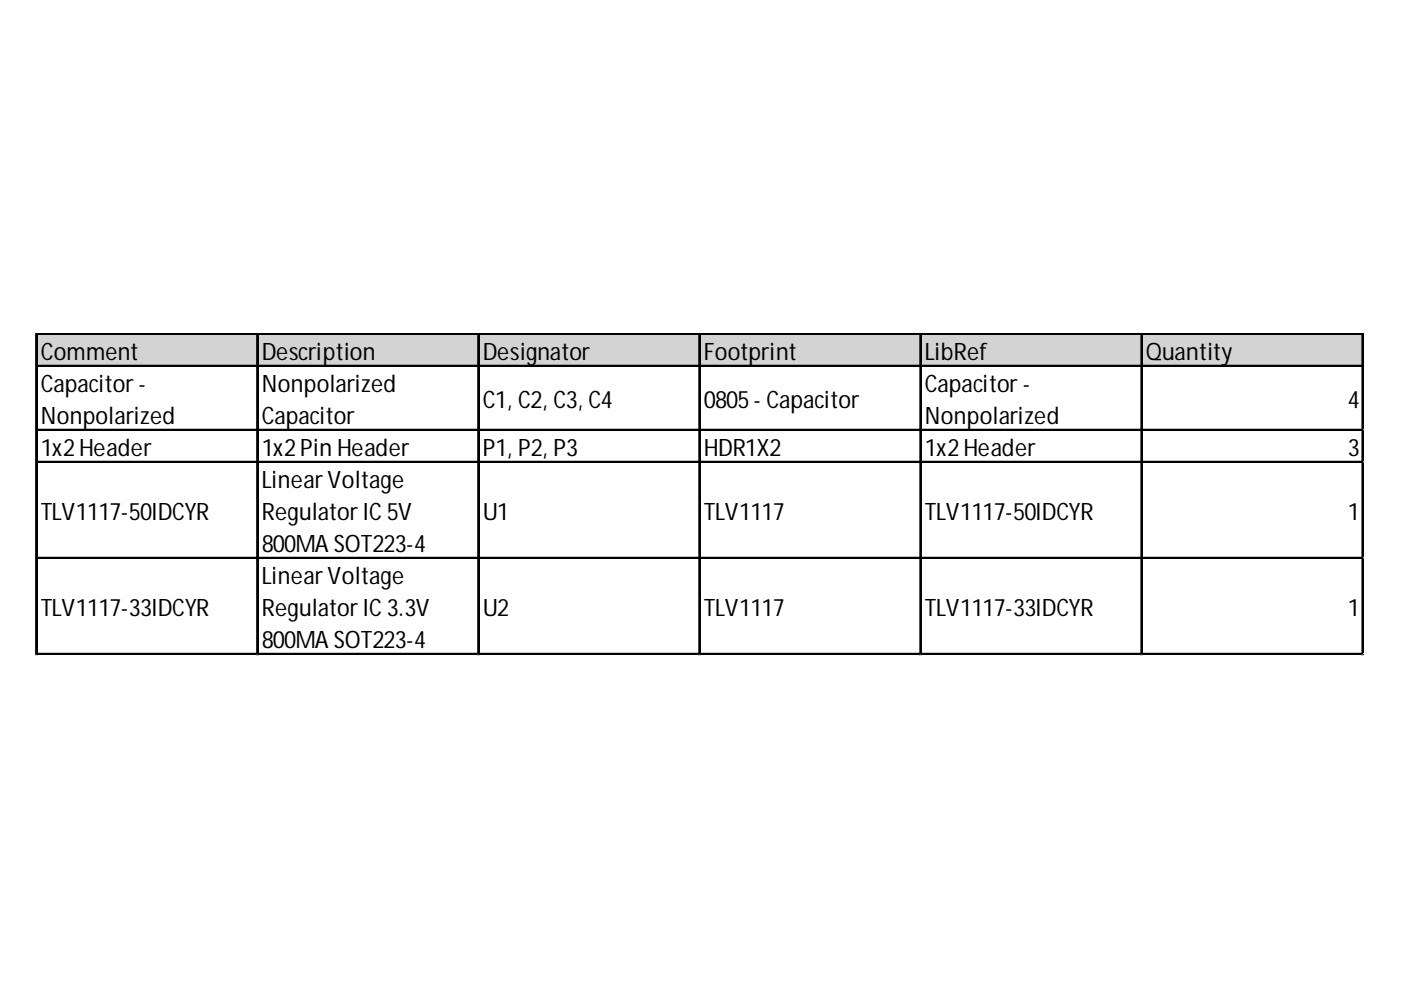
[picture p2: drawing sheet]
<svg xmlns="http://www.w3.org/2000/svg" width="297mm" height="210mm" viewBox="0 0 297 210" stroke-linecap="round" stroke-linejoin="round" font-family="sans-serif">
<defs><g id="words">
<g font-size="5.1">
<text x="8.6" y="76.2">Comment</text>
<text x="55.5" y="76.2">Description</text>
<text x="102.4" y="76.2">Designator</text>
<text x="149.2" y="76.2">Footprint</text>
<text x="196.1" y="76.2">LibRef</text>
<text x="243" y="76.2">Quantity</text>
<text x="8.6" y="83">Capacitor-</text>
<text x="55.5" y="83">Nonpolarized</text>
<text x="196.1" y="83">Capacitor-</text>
<text x="8.6" y="89.8">Nonpolarized</text>
<text x="55.5" y="89.8">Capacitor</text>
<text x="102.4" y="86.4">C1, C2, C3, C4</text>
<text x="149.2" y="86.4">0805- Capacitor</text>
<text x="196.1" y="89.8">Nonpolarized</text>
<text x="285.8" y="86.4">4</text>
<text x="8.6" y="96.6">1x2Header</text>
<text x="55.5" y="96.6">1x2Pin Header</text>
<text x="102.4" y="96.6">P1, P2, P3</text>
<text x="149.2" y="96.6">HDR1X2</text>
<text x="196.1" y="96.6">1x2Header</text>
<text x="285.8" y="96.6">3</text>
<text x="55.5" y="103.4">LinearVoltage</text>
<text x="8.6" y="110.2">TLV1117-50IDCYR</text>
<text x="55.5" y="110.2">RegulatorIC5V</text>
<text x="102.4" y="110.2">U1</text>
<text x="149.2" y="110.2">TLV1117</text>
<text x="196.1" y="110.2">TLV1117-50IDCYR</text>
<text x="285.8" y="110.2">1</text>
<text x="55.5" y="117">800MA SOT223-4</text>
<text x="55.5" y="123.7">LinearVoltage</text>
<text x="8.6" y="130.5">TLV1117-33IDCYR</text>
<text x="55.5" y="130.5">RegulatorIC3.3V</text>
<text x="102.4" y="130.5">U2</text>
<text x="149.2" y="130.5">TLV1117</text>
<text x="196.1" y="130.5">TLV1117-33IDCYR</text>
<text x="285.8" y="130.5">1</text>
<text x="55.5" y="137.3">800MA SOT223-4</text>
</g>
</g></defs>
<path d="M7.9 71h281.3v6.8h-281.3z" fill="#d3d3d3"/>
<g fill="none" stroke="#000" stroke-width=".34">
<path d="M7.6 70.7v68.2M7.8 70.7v68.2M8 70.7h281.2M8 70.9h281.2M8 77.5h281.2M8 77.7h281.2M54.5 71.1v67.8M54.7 71.1v67.8M101.3 71.1v67.8M101.5 71.1v67.8M148.2 71.1v67.8M148.4 71.1v67.8"/>
<path d="M195.1 71.1v67.8M195.3 71.1v67.8M242 71.1v67.8M242.1 71.1v67.8M288.8 71.1v67.8M289 71.1v67.8M8 91.1h281.2M8 91.2h281.2M8 97.9h281.2M8 98h281.2M8 118.2h281.2M8 118.4h281.2"/>
<path d="M8 138.6h281.2M8 138.7h281.2"/>
</g>
<path d="M7.6 138.9v.1" fill="none" stroke="#d4d4d4" stroke-width=".34"/>
<path d="M7.6 138.9l.4 .1z" fill="#d4d4d4"/>
<path d="M54.5 138.9v.1" fill="none" stroke="#d4d4d4" stroke-width=".34"/>
<path d="M54.5 138.9l.3 .1z" fill="#d4d4d4"/>
<path d="M101.3 138.9v.1" fill="none" stroke="#d4d4d4" stroke-width=".34"/>
<path d="M101.3 138.9l.4 .1z" fill="#d4d4d4"/>
<path d="M148.2 138.9v.1" fill="none" stroke="#d4d4d4" stroke-width=".34"/>
<path d="M148.2 138.9l.4 .1z" fill="#d4d4d4"/>
<path d="M195.1 138.9v.1" fill="none" stroke="#d4d4d4" stroke-width=".34"/>
<path d="M195.1 138.9l.3 .1z" fill="#d4d4d4"/>
<path d="M242 138.9v.1" fill="none" stroke="#d4d4d4" stroke-width=".34"/>
<path d="M242 138.9l.3 .1z" fill="#d4d4d4"/>
<path d="M288.8 138.9v.1" fill="none" stroke="#d4d4d4" stroke-width=".34"/>
<path d="M288.8 138.9l.4 .1z" fill="#d4d4d4"/>
<path d="M289.2 91.1h.1" fill="none" stroke="#d4d4d4" stroke-width=".34"/>
<path d="M289.2 91.1v.3z" fill="#d4d4d4"/>
<path d="M289.2 97.9h.1" fill="none" stroke="#d4d4d4" stroke-width=".34"/>
<path d="M289.2 97.9v.3z" fill="#d4d4d4"/>
<path d="M289.2 118.2h.1" fill="none" stroke="#d4d4d4" stroke-width=".34"/>
<path d="M289.2 118.2v.4z" fill="#d4d4d4"/>
<path d="M289.2 138.6h.1" fill="none" stroke="#d4d4d4" stroke-width=".34"/>
<path d="M289.2 138.6v.3z" fill="#d4d4d4"/>
<use href="#words"/>
</svg>
